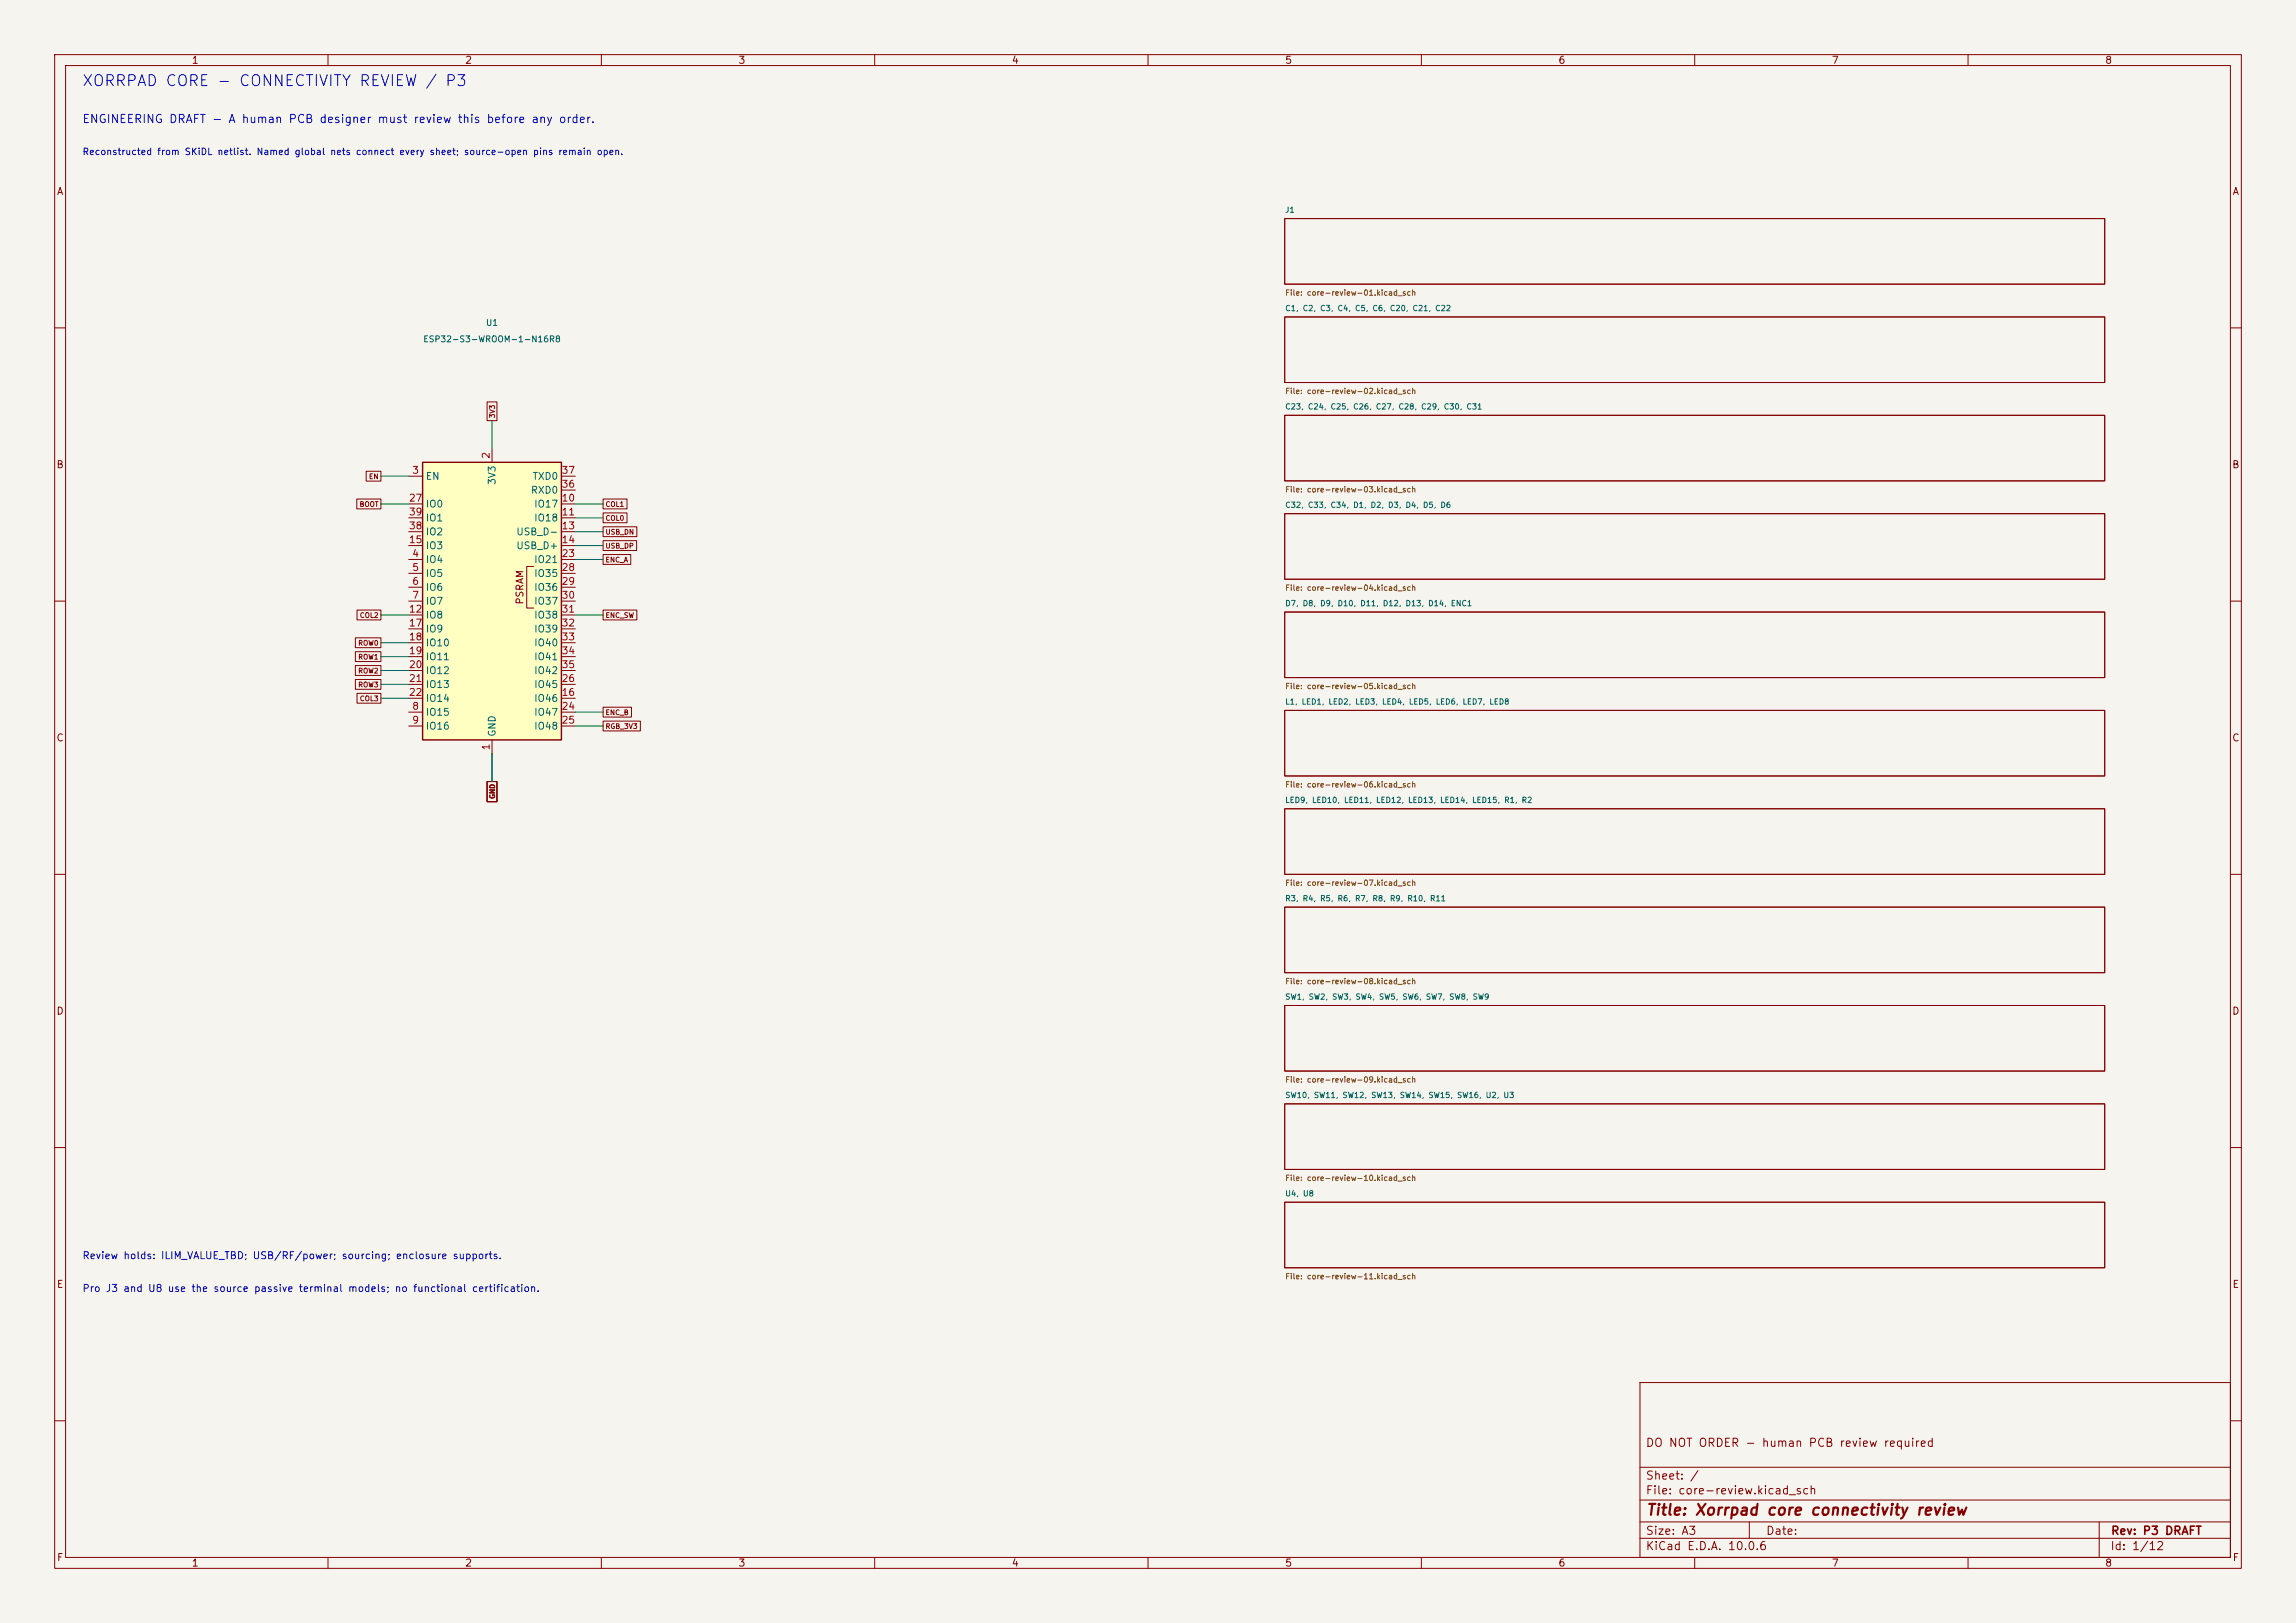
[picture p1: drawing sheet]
<svg xmlns="http://www.w3.org/2000/svg" width="420mm" height="297mm" viewBox="0 0 420 297" stroke-linecap="round" stroke-linejoin="round" font-family="sans-serif">
<defs><g id="words">
<text font-size="2" fill="#0000c2" x="14.9" y="16.3">XORRPAD CORE - CONNECTIVITY REVIEW / P3</text>
<text font-size="2" fill="#840000" x="301" y="277.8">Title: Xorrpad core connectivity review</text>
<text font-size="1.5" fill="#0000c2" x="15" y="22.9">ENGINEERING DRAFT - A human PCB designer must review this before any order.</text>
<g font-size="1.5" fill="#840000">
<text x="300.9" y="265.1">DO NOT ORDER - human PCB review required</text>
<text x="300.9" y="273.8">File: core-review.kicad_sch</text>
<text x="300.9" y="271.1">Sheet: /</text>
<text x="300.9" y="281.2">Size: A3</text>
<text x="322.9" y="281.2">Date:</text>
<text x="386" y="281.2">Rev: P3 DRAFT</text>
<text x="300.9" y="284">KiCad E.D.A. 10.0.6</text>
<text x="385.9" y="284">Id: 1/12</text>
</g>
<g font-size="1.3" fill="#840000">
<text x="35" y="12">1</text>
<text x="85" y="12">2</text>
<text x="135" y="12">3</text>
<text x="185" y="12">4</text>
<text x="235" y="12">5</text>
<text x="285" y="12">6</text>
<text x="335" y="12">7</text>
<text x="385" y="12">8</text>
<text x="10.3" y="36">A</text>
<text x="408.3" y="36">A</text>
<text x="10.2" y="86">B</text>
<text x="408.2" y="86">B</text>
<text x="96" y="110.7" transform="rotate(-90 96 110.7)">PSRAM</text>
<text x="10.2" y="136">C</text>
<text x="408.2" y="136">C</text>
<text x="10.2" y="186">D</text>
<text x="408.2" y="186">D</text>
<text x="10.3" y="236">E</text>
<text x="408.3" y="236">E</text>
<text x="10.3" y="286">F</text>
<text x="35" y="287">1</text>
<text x="85" y="287">2</text>
<text x="135" y="287">3</text>
<text x="185" y="287">4</text>
<text x="235" y="287">5</text>
<text x="285" y="287">6</text>
<text x="335" y="287">7</text>
<text x="385" y="287">8</text>
<text x="408.3" y="286">F</text>
</g>
<g font-size="1.3" fill="#a90000">
<text x="75.3" y="87">3</text>
<text x="89.9" y="84.1" transform="rotate(-90 89.9 84.1)">2</text>
<text x="102.6" y="89.5">36</text>
<text x="102.6" y="87">37</text>
<text x="74.7" y="92.1">27</text>
<text x="74.7" y="94.6">39</text>
<text x="102.6" y="92.1">10</text>
<text x="102.6" y="94.6">11</text>
<text x="74.7" y="99.7">15</text>
<text x="74.7" y="97.2">38</text>
<text x="102.6" y="97.2">13</text>
<text x="102.6" y="99.7">14</text>
<text x="75.3" y="102.2">4</text>
<text x="75.3" y="104.8">5</text>
<text x="75.3" y="107.3">6</text>
<text x="102.6" y="102.2">23</text>
<text x="102.6" y="104.8">28</text>
<text x="102.6" y="107.3">29</text>
<text x="74.7" y="112.4">12</text>
<text x="75.3" y="109.9">7</text>
<text x="102.6" y="109.9">30</text>
<text x="102.6" y="112.4">31</text>
<text x="74.7" y="114.9">17</text>
<text x="74.7" y="117.5">18</text>
<text x="102.6" y="114.9">32</text>
<text x="102.6" y="117.5">33</text>
<text x="74.7" y="120">19</text>
<text x="74.7" y="122.6">20</text>
<text x="74.7" y="125.1">21</text>
<text x="102.6" y="125.1">26</text>
<text x="102.6" y="120">34</text>
<text x="102.6" y="122.6">35</text>
<text x="74.7" y="127.6">22</text>
<text x="75.3" y="130.2">8</text>
<text x="102.6" y="127.6">16</text>
<text x="102.6" y="130.2">24</text>
<text x="75.3" y="132.7">9</text>
<text x="89.9" y="137.4" transform="rotate(-90 89.9 137.4)">1</text>
<text x="102.6" y="132.7">25</text>
</g>
<g font-size="1.3" fill="#006464">
<text x="77.8" y="88.1">EN</text>
<text x="91" y="88.8" transform="rotate(-90 91 88.8)">3V3</text>
<text x="97.3" y="88.1">TXD0</text>
<text x="77.8" y="93.2">IO0</text>
<text x="77.8" y="95.7">IO1</text>
<text x="97" y="90.6">RXD0</text>
<text x="97.6" y="93.2">IO17</text>
<text x="97.6" y="95.7">IO18</text>
<text x="77.8" y="100.8">IO3</text>
<text x="77.8" y="98.3">IO2</text>
<text x="94.3" y="98.3">USB_D-</text>
<text x="94.3" y="100.8">USB_D+</text>
<text x="77.8" y="103.3">IO4</text>
<text x="77.8" y="105.9">IO5</text>
<text x="97.6" y="103.3">IO21</text>
<text x="97.6" y="105.9">IO35</text>
<text x="77.8" y="108.4">IO6</text>
<text x="77.8" y="111">IO7</text>
<text x="77.8" y="113.5">IO8</text>
<text x="97.6" y="108.4">IO36</text>
<text x="97.6" y="111">IO37</text>
<text x="97.6" y="113.5">IO38</text>
<text x="77.8" y="116">IO9</text>
<text x="77.8" y="118.6">IO10</text>
<text x="97.6" y="116">IO39</text>
<text x="97.6" y="118.6">IO40</text>
<text x="77.8" y="121.1">IO11</text>
<text x="77.8" y="123.7">IO12</text>
<text x="97.6" y="121.1">IO41</text>
<text x="97.6" y="123.7">IO42</text>
<text x="77.8" y="131.3">IO15</text>
<text x="77.8" y="126.2">IO13</text>
<text x="77.8" y="128.7">IO14</text>
<text x="97.6" y="128.7">IO46</text>
<text x="97.6" y="131.3">IO47</text>
<text x="97.6" y="126.2">IO45</text>
<text x="77.8" y="133.8">IO16</text>
<text x="91" y="134.9" transform="rotate(-90 91 134.9)">GND</text>
<text x="97.6" y="133.8">IO48</text>
</g>
<g font-size="1.3" fill="#0000c2">
<text x="15" y="230.7">Review holds: ILIM_VALUE_TBD; USB/RF/power; sourcing; enclosure supports.</text>
<text x="15" y="236.7">Pro J3 and U8 use the source passive terminal models; no functional certification.</text>
</g>
<text font-size="1.2" fill="#0000c2" x="15" y="28.7">Reconstructed from SKiDL netlist. Named global nets connect every sheet; source-open pins remain open.</text>
<g font-size="1.1" fill="#006464">
<text x="88.8" y="59.9">U1</text>
<text x="77.3" y="62.9">ESP32-S3-WROOM-1-N16R8</text>
</g>
<g font-size="1" fill="#006464">
<text x="235" y="39.2">J1</text>
<text x="235" y="57.2">C1, C2, C3, C4, C5, C6, C20, C21, C22</text>
<text x="235" y="75.2">C23, C24, C25, C26, C27, C28, C29, C30, C31</text>
<text x="235" y="93.2">C32, C33, C34, D1, D2, D3, D4, D5, D6</text>
<text x="235" y="111.2">D7, D8, D9, D10, D11, D12, D13, D14, ENC1</text>
<text x="235" y="129.2">L1, LED1, LED2, LED3, LED4, LED5, LED6, LED7, LED8</text>
<text x="235" y="147.2">LED9, LED10, LED11, LED12, LED13, LED14, LED15, R1, R2</text>
<text x="235" y="165.2">R3, R4, R5, R6, R7, R8, R9, R10, R11</text>
<text x="235" y="183.2">SW1, SW2, SW3, SW4, SW5, SW6, SW7, SW8, SW9</text>
<text x="235" y="201.2">SW10, SW11, SW12, SW13, SW14, SW15, SW16, U2, U3</text>
<text x="235" y="219.2">U4, U8</text>
</g>
<g font-size="1" fill="#725600">
<text x="235" y="54.3">File: core-review-01.kicad_sch</text>
<text x="235" y="72.3">File: core-review-02.kicad_sch</text>
<text x="235" y="90.3">File: core-review-03.kicad_sch</text>
<text x="235" y="108.3">File: core-review-04.kicad_sch</text>
<text x="235" y="126.3">File: core-review-05.kicad_sch</text>
<text x="235" y="144.3">File: core-review-06.kicad_sch</text>
<text x="235" y="162.3">File: core-review-07.kicad_sch</text>
<text x="235" y="180.3">File: core-review-08.kicad_sch</text>
<text x="235" y="198.3">File: core-review-09.kicad_sch</text>
<text x="235" y="216.3">File: core-review-10.kicad_sch</text>
<text x="235" y="234.3">File: core-review-11.kicad_sch</text>
</g>
<g font-size=".9" fill="#840000">
<text x="90.7" y="76.6" transform="rotate(-90 90.7 76.6)">3V3</text>
<text x="67.4" y="87.9">EN</text>
<text x="65.7" y="93">BOOT</text>
<text x="110.7" y="95.5">COL0</text>
<text x="110.7" y="93">COL1</text>
<text x="110.7" y="98">USB_DN</text>
<text x="110.7" y="100.6">USB_DP</text>
<text x="110.7" y="103.1">ENC_A</text>
<text x="65.7" y="113.3">COL2</text>
<text x="110.7" y="113.3">ENC_SW</text>
<text x="65.4" y="118.4">ROW0</text>
<text x="65.4" y="120.9">ROW1</text>
<text x="65.4" y="123.4">ROW2</text>
<text x="65.4" y="126">ROW3</text>
<text x="65.7" y="128.5">COL3</text>
<text x="110.7" y="131.1">ENC_B</text>
<text x="110.7" y="133.6">RGB_3V3</text>
<text x="90.7" y="146.3" transform="rotate(-90 90.7 146.3)">GND</text>
</g>
</g></defs>
<path d="M0 0h420v297h-420z" fill="#f5f4ef" stroke="#f5f4ef" stroke-width=".18"/>
<g fill="none" stroke="#840000" stroke-width=".18">
<path d="M10 10h400v277h-400zM12 12h396v273h-396zM60 10v2M110 10v2M160 10v2M210 10v2M260 10v2M310 10v2M360 10v2M235 40h150v12h-150zM235 58h150v12h-150zM10 60h2"/>
<path d="M235 76h150v12h-150zM408 60h2M235 94h150v12h-150zM10 110h2M235 112h150v12h-150zM408 110h2M235 130h150v12h-150zM10 160h2M235 148h150v12h-150zM408 160h2M235 166h150v12h-150zM235 184h150v12h-150z"/>
<path d="M10 210h2M235 202h150v12h-150zM408 210h2M235 220h150v12h-150zM300 253h108v32h-108zM10 260h2M300 278.5h108M300 274.5h108M300 268.5h108M320 278.5v3M384 278.5v6.5M408 260h2"/>
<path d="M60 285v2M110 285v2M160 285v2M210 285v2M260 285v2M300 281.5h108M310 285v2M360 285v2"/>
</g>
<path d="M77.3 84.6h25.4v50.8h-25.4z" fill="#ffffc2"/>
<path d="M77.3 84.6h25.4v50.8h-25.4z" fill="none" stroke="#840000" stroke-width=".25"/>
<g fill="none" stroke="#840000" stroke-width=".18">
<path d="M89.1 73.5h1.8v3.5h-1.8zM65.3 91.3h4.4v1.8h-4.4zM67 86.2h2.7v1.8h-2.7zM74.8 87.1h2.5M74.8 92.2h2.5M74.8 94.8h2.5M74.8 97.3h2.5M74.8 99.8h2.5M90 82.1v2.5M102.7 87.1h2.5M102.7 92.2h2.5M102.7 94.8h2.5"/>
<path d="M102.7 97.3h2.5M102.7 99.8h2.5M102.7 89.7h2.5M110.3 96.4h6.2v1.8h-6.2zM110.3 93.9h4.4v1.8h-4.4zM110.3 91.3h4.4v1.8h-4.4zM110.3 98.9h6.2v1.8h-6.2zM65 116.7h4.7v1.8h-4.7zM65 119.3h4.7v1.8h-4.7zM65.3 111.6h4.4v1.8h-4.4zM74.8 102.4h2.5M74.8 104.9h2.5"/>
<path d="M74.8 107.5h2.5M74.8 110h2.5M74.8 112.5h2.5M74.8 115.1h2.5M74.8 117.6h2.5M97.6 103.7h-1.3v7.6h1.3M102.7 102.4h2.5M102.7 104.9h2.5M102.7 107.5h2.5M102.7 110h2.5M102.7 112.5h2.5M102.7 115.1h2.5"/>
<path d="M102.7 117.6h2.5M110.3 111.6h6.2v1.8h-6.2zM110.3 101.5h5.1v1.8h-5.1zM65 121.8h4.7v1.8h-4.7zM65 124.3h4.7v1.8h-4.7zM65.3 126.9h4.4v1.8h-4.4zM74.8 130.3h2.5M74.8 132.9h2.5M74.8 127.8h2.5M74.8 120.2h2.5M74.8 122.7h2.5M74.8 125.2h2.5"/>
<path d="M90 135.4v2.5M102.7 130.3h2.5M102.7 132.9h2.5M102.7 127.8h2.5M102.7 120.2h2.5M102.7 122.7h2.5M102.7 125.2h2.5M110.3 132h6.8v1.8h-6.8zM110.3 129.4h5.2v1.8h-5.2zM89.1 143h1.8v3.7h-1.8z"/>
</g>
<g fill="none" stroke="#009600" stroke-width=".18">
<path d="M90 77v5.1M69.7 92.2h5.1M69.7 87.1h5.1M105.2 92.2h5.1M105.2 97.3h5.1M105.2 99.8h5.1M105.2 94.8h5.1M69.7 112.5h5.1M69.7 117.6h5.1M105.2 112.5h5.1M105.2 102.4h5.1M69.7 120.2h5.1"/>
<path d="M69.7 122.7h5.1M69.7 125.2h5.1M69.7 127.8h5.1M90 137.9v5.1M105.2 132.9h5.1M105.2 130.3h5.1"/>
</g>
<use href="#words"/>
</svg>
